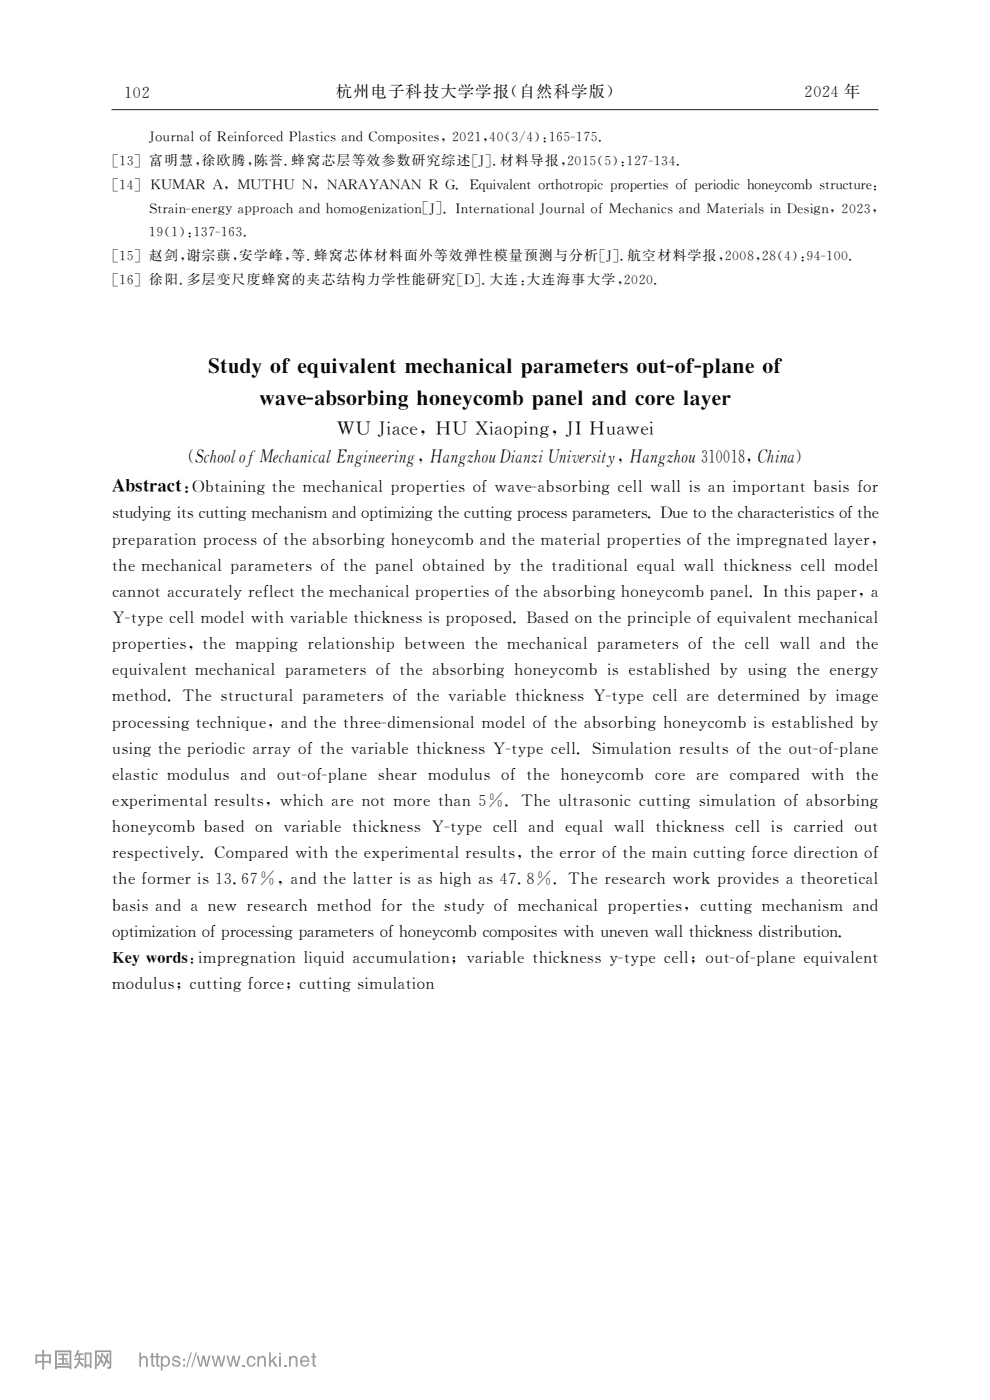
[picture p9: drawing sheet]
<svg xmlns="http://www.w3.org/2000/svg" width="210mm" height="297mm" viewBox="0 0 210 297" stroke-linecap="round" stroke-linejoin="round" font-family="sans-serif">
<defs><g id="words">
<g font-size="4.6">
<text x="43.1" y="79.7">Suyo</text>
<text x="45.2" y="79.7">td</text>
<text x="58.3" y="79.7">feuvln</text>
<text x="64.2" y="80.1">qiaetmehnclprmtr</text>
<text x="90.5" y="79.7">caia</text>
<text x="112" y="79.7">aa eesoto-ln</text>
<text x="136.3" y="79.7">u-fpaeo</text>
<text x="162.7" y="79.7">f</text>
<text x="54.4" y="86.5">waeasrighnyo</text>
<text x="59.5" y="86.5">v-bobn</text>
<text x="89.9" y="86.5">oecmbpnl n</text>
<text x="114.3" y="86.5">aeadcr lyr</text>
<text x="135.7" y="86.5">oeae</text>
</g>
<g font-size="4">
<text x="40.6" y="98.7">Shoo</text>
<text x="125.4" y="98.7">iy,Hangzhou310018,China)</text>
</g>
<g font-size="3.9">
<text x="71.4" y="92.6">WUJae</text>
<text x="80.6" y="92.6">ic ,HU Xapn</text>
<text x="102.3" y="92.6">ioig,J</text>
<text x="120.7" y="92.6">IHu wi</text>
<text x="129.7" y="92.6">a e</text>
<text x="39.8" y="98.1">(colfMechanicalEngineering,HangzhouDianziUniverst</text>
<text x="23.2" y="104.8">Abtat</text>
<text x="27.6" y="104.8">src:</text>
</g>
<g font-size="3.4">
<text x="25.5" y="21.3">12</text>
<text x="27.4" y="21.3">0</text>
<text x="71.3" y="20.6">杭州电子科技大学学报(自然科学版)</text>
<text x="169.8" y="21">22</text>
<text x="171.7" y="21">04年</text>
<text x="40.4" y="104.8">Obann</text>
<text x="44.4" y="104.8">tiigtemehnclpoete</text>
<text x="58.3" y="104.8">h</text>
<text x="67.9" y="104.8">caia</text>
<text x="83.8" y="104.8">rpriso</text>
<text x="101" y="104.8">fwaeasrigcl</text>
<text x="108.6" y="104.8">v-bobn</text>
<text x="131.7" y="104.8">elwalsa</text>
<text x="141.2" y="104.8">li</text>
<text x="151.2" y="104.8">nimpotn</text>
<text x="162.2" y="104.8">ratbssfr</text>
<text x="173.6" y="104.8">ai o</text>
<text x="22.8" y="110.4">suyn tctigmehns</text>
<text x="24.1" y="110.4">tdigis utn</text>
<text x="56.7" y="110.4">caimadotmzn te utn</text>
<text x="71.2" y="110.4">n</text>
<text x="77.6" y="110.6">piiig h ctigpoes aa ees</text>
<text x="110.5" y="110.4">rcs prmtr.Du tte hrceitc ote</text>
<text x="143.5" y="110.4">eoh caatrsis fh</text>
<text x="23" y="116.2">peaainpoesoteasrighonyo</text>
<text x="24.7" y="116">rprto</text>
<text x="44" y="116">rcs</text>
<text x="56.6" y="116">f h</text>
<text x="67.2" y="116">bobn</text>
<text x="87.9" y="116">ec mbadtemaeil rprisote mpentdlyr</text>
<text x="102.7" y="116">n</text>
<text x="109.1" y="116">h</text>
<text x="118.2" y="116">tra poete</text>
<text x="146.5" y="116">f h i</text>
<text x="161.1" y="116">rgae ae ,</text>
<text x="22.7" y="121.5">temehnclprmeeso</text>
<text x="24.4" y="121.5">h</text>
<text x="33.7" y="121.5">caia</text>
<text x="50" y="121.5">aa</text>
<text x="59.2" y="121.5">tr</text>
<text x="68.7" y="121.5">ftepnlobandbytetaiinleulwaltikescl</text>
<text x="73.4" y="121.5">h</text>
<text x="80.6" y="121.5">ae</text>
<text x="92.4" y="121.5">tie</text>
<text x="110.9" y="121.5">h</text>
<text x="117.3" y="121.5">rdtoa</text>
<text x="135.9" y="121.7">qa</text>
<text x="148.3" y="121.5">l hcns</text>
<text x="170.5" y="121.5">elmoe</text>
<text x="181" y="121.5">dl</text>
<text x="22.8" y="127.1">cno</text>
<text x="24.5" y="127.1">antacrtl</text>
<text x="36.3" y="127.1">cuaeyrfet h</text>
<text x="53.2" y="127.1">elctemehncl rprisoteasrighonyo</text>
<text x="73.5" y="127.1">caiapoete</text>
<text x="105.8" y="127.1">f h</text>
<text x="116.2" y="127.1">bobn</text>
<text x="136.7" y="127.1">ec mbpnl I</text>
<text x="151.6" y="127.1">ae.nti</text>
<text x="166.8" y="127.1">hsppr a</text>
<text x="174.2" y="127.1">ae ,</text>
<text x="23.4" y="132.6">Y-yecl</text>
<text x="26.8" y="132.6">tp</text>
<text x="36.6" y="132.6">elmoe</text>
<text x="46.6" y="132.6">dlwt</text>
<text x="54.7" y="132.6">ihvraltikesspooe</text>
<text x="62.4" y="132.6">aibe hcnsi</text>
<text x="95.5" y="132.6">rpsd.Bae</text>
<text x="114.8" y="132.6">sdontepicpeo euvln</text>
<text x="127.5" y="132.6">h</text>
<text x="134" y="132.6">rnil f qiaetmehncl</text>
<text x="172.9" y="132.6">caia</text>
<text x="22.9" y="143.7">euvln</text>
<text x="23" y="138.4">poete ,te mapn</text>
<text x="24.6" y="143.9">qiaetmehnclprmeeso</text>
<text x="24.7" y="138.1">rpris</text>
<text x="43.6" y="138.1">h</text>
<text x="45" y="143.7">caia</text>
<text x="53.8" y="138.4">pigrltosi</text>
<text x="61.5" y="143.7">aa</text>
<text x="65.8" y="138.1">eainhpbt ente mehnclprmeeso</text>
<text x="70.7" y="143.7">tr</text>
<text x="80.5" y="143.7">fteasrighonyo</text>
<text x="85.4" y="143.7">h</text>
<text x="86.8" y="138.1">ewe</text>
<text x="92.7" y="143.7">bobn</text>
<text x="101.3" y="138.1">h</text>
<text x="111.2" y="138.1">caia</text>
<text x="114.1" y="143.7">ec mbi</text>
<text x="127.7" y="138.1">aa</text>
<text x="128.9" y="143.7">setbihdbyuigteeeg</text>
<text x="134" y="143.7">salse</text>
<text x="137" y="138.1">tr</text>
<text x="146.7" y="138.1">ftecl</text>
<text x="151.6" y="138.1">h</text>
<text x="158.6" y="138.1">elwaladte</text>
<text x="159.6" y="143.7">sn</text>
<text x="168.6" y="138.1">l</text>
<text x="169.6" y="143.7">h</text>
<text x="174.9" y="138.1">n</text>
<text x="176.8" y="143.7">nry</text>
<text x="182.1" y="138.1">h</text>
<text x="23.5" y="149.2">mehd.Th</text>
<text x="27.3" y="149.2">to</text>
<text x="42.5" y="149.2">esrcua</text>
<text x="47.3" y="149.2">tutrlprmeeso</text>
<text x="65.2" y="149.2">aa</text>
<text x="74.4" y="149.2">tr</text>
<text x="84.1" y="149.2">ftevral</text>
<text x="88.9" y="149.2">h</text>
<text x="96" y="149.2">aibetikesY-yecl</text>
<text x="109.9" y="149.2">hcns</text>
<text x="128.8" y="149.2">tp</text>
<text x="139.1" y="149.2">elaedtr ie</text>
<text x="146.4" y="149.2">r</text>
<text x="153.3" y="149.2">eemndbyimae</text>
<text x="182.1" y="149.4">g</text>
<text x="23" y="155">poesn</text>
<text x="24.7" y="154.8">rcsigtcnqe,adtetredm ninlmoe fteasrighonyo</text>
<text x="42" y="154.8">ehiu</text>
<text x="60.6" y="154.8">n</text>
<text x="67.1" y="154.8">h</text>
<text x="73.4" y="154.8">he-i esoa</text>
<text x="106.2" y="154.8">dlo</text>
<text x="118.1" y="154.8">h</text>
<text x="124.8" y="154.8">bobn</text>
<text x="145.6" y="154.8">ec mbi</text>
<text x="159.8" y="154.8">setbihdby</text>
<text x="164.4" y="154.8">salse</text>
<text x="23" y="160.3">uigteproi</text>
<text x="24.8" y="160.3">sn</text>
<text x="34.1" y="160.3">h</text>
<text x="40.7" y="160.3">eidcaryo</text>
<text x="54.3" y="160.3">ra</text>
<text x="64" y="160.3">ftevral</text>
<text x="68.5" y="160.3">h</text>
<text x="75.4" y="160.3">aibetikesY-yecl.Smuainrslso</text>
<text x="88.9" y="160.3">hcns</text>
<text x="107.5" y="160.3">tp</text>
<text x="117.5" y="160.3">el</text>
<text x="126.4" y="160.3">i</text>
<text x="132.4" y="160.3">lto</text>
<text x="144.6" y="160.3">eut</text>
<text x="157" y="160.3">fteou-fpae</text>
<text x="161.4" y="160.3">h</text>
<text x="170.1" y="160.3">to-ln</text>
<text x="22.9" y="165.9">eatc mouu</text>
<text x="24.2" y="165.9">lsi</text>
<text x="39.5" y="165.9">dlsad ou-fpaeser mouu</text>
<text x="52" y="165.9">n</text>
<text x="61.6" y="165.9">to-ln</text>
<text x="81" y="165.9">ha</text>
<text x="94.8" y="165.9">dlso</text>
<text x="107.1" y="165.9">fte honyo</text>
<text x="112.3" y="165.9">h</text>
<text x="123.9" y="165.9">ec mb cr</text>
<text x="139.7" y="165.9">oeaec mprd wt</text>
<text x="148.4" y="165.9">r</text>
<text x="155.6" y="165.9">o</text>
<text x="162.2" y="165.9">ae</text>
<text x="173.6" y="165.9">ihte</text>
<text x="182.1" y="165.9">h</text>
<text x="22.9" y="171.4">eprm narsls</text>
<text x="24.7" y="171.4">xei etl eut,whc</text>
<text x="62.9" y="171.4">ihaeno</text>
<text x="71" y="171.4">r</text>
<text x="79.5" y="171.4">tmoeta</text>
<text x="87.2" y="171.4">r</text>
<text x="93.5" y="171.4">hn5%.Th</text>
<text x="114.3" y="171.4">eutaoi</text>
<text x="119.2" y="171.4">lrsncctigsmuaino</text>
<text x="136.4" y="171.4">utn</text>
<text x="148.6" y="171.4">i</text>
<text x="154.6" y="171.4">lto</text>
<text x="167" y="171.4">fasrig</text>
<text x="172" y="171.4">bobn</text>
<text x="23" y="177">honyo</text>
<text x="28.7" y="177">ec mbbsd on vral</text>
<text x="44.3" y="177">ae</text>
<text x="61.1" y="177">aibetikes Y-yecl</text>
<text x="75.3" y="177">hcns</text>
<text x="94.5" y="177">tp</text>
<text x="105.2" y="177">eladeul waltikescl scrid ou</text>
<text x="113" y="177">n</text>
<text x="120.7" y="177.2">qa</text>
<text x="133.5" y="177">l</text>
<text x="139.7" y="177">hcns</text>
<text x="156.7" y="177">eli</text>
<text x="169" y="177">are</text>
<text x="184" y="177">t</text>
<text x="22.8" y="182.5">rsetvl</text>
<text x="24.4" y="182.5">epciey.Comprdwt</text>
<text x="53.8" y="182.5">ae</text>
<text x="64.1" y="182.5">ihteeprm narsls teerro temanctigfredrcino</text>
<text x="71.6" y="182.5">h</text>
<text x="78.1" y="182.5">xei etl eut,h</text>
<text x="119.3" y="182.5">ro</text>
<text x="128.5" y="182.5">f h</text>
<text x="141.6" y="182.5">i</text>
<text x="147.9" y="182.5">utn</text>
<text x="159.8" y="182.5">oc</text>
<text x="169" y="182.5">ieto</text>
<text x="184.1" y="182.5">f</text>
<text x="22.7" y="188.1">tefr ei</text>
<text x="24.4" y="188.1">h</text>
<text x="30.5" y="188.1">omrs1</text>
<text x="46.6" y="188.1">3.7%,adtelte i</text>
<text x="50.3" y="188.1">6</text>
<text x="62.7" y="188.1">n</text>
<text x="69.1" y="188.1">h</text>
<text x="75" y="188.1">atrsa</text>
<text x="89.4" y="188.1">shg</text>
<text x="94" y="188.1">iha</text>
<text x="102.2" y="188.1">s4</text>
<text x="107" y="188.1">7.%.Th</text>
<text x="110.9" y="188.1">8</text>
<text x="124.3" y="188.1">ersac</text>
<text x="128.8" y="188.1">eerhwokpoie</text>
<text x="146.3" y="188.1">r</text>
<text x="153.1" y="188.1">rvdsatertcl</text>
<text x="170.4" y="188.1">hoeia</text>
<text x="23" y="193.6">bssadanwrsac</text>
<text x="24.9" y="193.6">ai</text>
<text x="33.9" y="193.6">n</text>
<text x="45.1" y="193.6">e</text>
<text x="52.9" y="193.6">eerh mehdfrtesuyo</text>
<text x="70.8" y="193.6">to</text>
<text x="81.3" y="193.6">o</text>
<text x="87.9" y="193.6">h</text>
<text x="94.7" y="193.6">td</text>
<text x="105.5" y="193.6">f mehnclpoete ,ctig mehns</text>
<text x="113.5" y="193.6">caia</text>
<text x="129.9" y="193.6">rpris</text>
<text x="149.4" y="193.6">utn</text>
<text x="165.2" y="193.6">caim ad</text>
<text x="181.8" y="193.6">n</text>
<text x="23" y="199.1">otmzto</text>
<text x="24.7" y="199.4">piiaino poesn</text>
<text x="43.5" y="199.1">f rcsigprmtr fhnyo bcm oie</text>
<text x="64.3" y="199.1">aa eeso</text>
<text x="85.7" y="199.1">oecm</text>
<text x="103" y="199.1">o pstswt</text>
<text x="120.8" y="199.1">ihuee</text>
<text x="128.4" y="199.1">nvnwalhcns itiuin.</text>
<text x="141.8" y="199.1">ltikesdsrbto</text>
<text x="23.4" y="204.7">Ke</text>
<text x="27.2" y="205">ywod :m rgainlqi</text>
<text x="34.2" y="204.7">rsi pento</text>
<text x="64.3" y="204.7">iudac muain;vral</text>
<text x="75.6" y="204.7">cu</text>
<text x="85.4" y="204.7">lto</text>
<text x="99.9" y="204.7">aibetikesytp</text>
<text x="113.6" y="204.7">hcns</text>
<text x="130" y="204.7">-yecl;ou-fpaeeuvln</text>
<text x="141.5" y="204.7">el</text>
<text x="152.4" y="204.7">to-ln</text>
<text x="171.2" y="204.9">qiaet</text>
<text x="23.5" y="210.2">mouu ;utn</text>
<text x="27.8" y="210.2">dls ctigfre ctigsmuain</text>
<text x="53" y="210.2">oc ;utn</text>
<text x="76.1" y="210.2">i</text>
<text x="82.1" y="210.2">lto</text>
</g>
<g font-size="2.9">
<text x="23.7" y="35">[3]富明慧,</text>
<text x="24.6" y="35.5">1</text>
<text x="30.9" y="30.4">Junl fRenocdPatc</text>
<text x="32.3" y="30.4">ora o</text>
<text x="42.8" y="35.1">徐欧腾,</text>
<text x="48.6" y="30.4">ifre</text>
<text x="53.9" y="35.1">陈誉.</text>
<text x="61.9" y="35.1">蜂窝芯层等效参数研究综述[]材料导报,05()1714.</text>
<text x="62.2" y="30.4">lsisadCompsts</text>
<text x="73.2" y="30.4">n</text>
<text x="85.1" y="30.4">oie ,22</text>
<text x="96.8" y="30.4">01,0(/</text>
<text x="100.8" y="35.5">J .</text>
<text x="103.1" y="30.4">4</text>
<text x="107.8" y="30.4">34):6-7</text>
<text x="115.7" y="30.4">1515.</text>
<text x="119.6" y="35.5">21</text>
<text x="127.5" y="35.5">5 :2-3</text>
<text x="23.7" y="40">[4]KUMAR A,MUTHU N,NARAYANAN R G.Eqiaetotorpcpoete</text>
<text x="24.6" y="40.5">1</text>
<text x="102.4" y="40.5">uvln</text>
<text x="114.8" y="40.5">rhtoi</text>
<text x="130.2" y="40.5">rpriso</text>
<text x="143.8" y="40.5">fproi</text>
<text x="148.1" y="40.5">eidchnyo bsrcue</text>
<text x="159.3" y="40.5">oecm</text>
<text x="174.1" y="40.5">tutr:</text>
<text x="31.1" y="45.5">Sri-nryapoc</text>
<text x="32.5" y="45.5">taneeg</text>
<text x="51.2" y="45.7">prahadhomoeiain[]Itrainl ora o</text>
<text x="64.2" y="45.5">n</text>
<text x="75.7" y="45.7">gnzto J .nentoaJunl fMehnc</text>
<text x="132.5" y="45.5">caisadMaeili</text>
<text x="144.8" y="45.5">n</text>
<text x="153.2" y="45.5">tras nDein,22</text>
<text x="169.7" y="45.5">sg</text>
<text x="179.4" y="45.5">03,</text>
<text x="30.9" y="50.6">1</text>
<text x="32.5" y="50.6">9()1713.</text>
<text x="35.6" y="50.6">1 :3-6</text>
<text x="23.7" y="55.1">[5]赵剑,</text>
<text x="24.6" y="55.6">1</text>
<text x="39.6" y="55.2">谢宗蕻,</text>
<text x="50.7" y="55.2">安学峰,</text>
<text x="61.9" y="55.2">等.</text>
<text x="66.6" y="55.2">蜂窝芯体材料面外等效弹性模量预测与分析[]航空材料学报,08,8()9-0</text>
<text x="127.9" y="55.6">J .</text>
<text x="153" y="55.6">20</text>
<text x="160.9" y="55.6">2</text>
<text x="165.6" y="55.6">4 :410.</text>
<text x="23.7" y="60.2">[6]徐阳.</text>
<text x="24.6" y="60.6">1</text>
<text x="39.6" y="60.3">多层变尺度蜂窝的夹芯结构力学性能研究[</text>
<text x="98.1" y="60.6">D].</text>
<text x="103.8" y="60.3">大连:</text>
<text x="111.7" y="60.3">大连海事大学,00.</text>
<text x="131.6" y="60.6">22</text>
</g>
</g></defs>
<path d="M23.7 23.3h162.6" fill="none" stroke="#231f20" stroke-width=".21"/>
<g fill="#999">
<path d="M7.5 287.3v2h.4v-.2h1.1l-.1 1.4h.5l-.1-1.4h1.1v.2h.4v-2h-1.5l.1-.9-.5-.1 .1 1zM7.9 287.7h1.1v1h-1.1zM9.3 287.7h1.1v1h-1.1z" fill-rule="evenodd"/>
<path d="M12.3 287.2v.3h.9v.6h-.7v.4l.7-.1v.8h-1v.4h2.4v-.4h-1v-.8l.7 .1v-.4h-.7v-.6h.9v-.3zM13.8 288.7l.4 .5 .2-.2a.33 .33 0 0 0-.2-.4 .33 .33 0 0 0-.4 .1zM11.6 286.5v4h.5v-.3h2.6v.3h.5v-4zM12.1 286.9h2.6v2.9h-2.6z" fill-rule="evenodd"/>
<path d="M16.4 286.4l-.7 1.3 .4 .3 .3-.5h.3v.7l-.9-.1v.4h.8l-.2 .7-.7 .9 .2 .3 1-1.2 .6 .8 .3-.3-.8-.9v-.3h.8v-.4l-.8 .1v-.7h.7v-.4h-1.2l.4-.5zM17.9 286.9v3.4h.4v-.5h.7v.4h.4v-3.3zM18.3 287.3h.7v2.2h-.7z" fill-rule="evenodd"/>
<path d="M20.1 286.5h3.5v3.6l-.7 .4-.3-.5 .6-.1v-.8l-.3 .3-.3-.5-.6 1.2-.3-.3 .7-1.3-.6-.9 .3-.2 .4 .6 .1-.9 .5 .2a1.4 1.4 0 0 0 .1 1.8v-2.3h-2.7v2.8l.2-.3a1.01 1.01 0 0 0-.1-1.7l.2-.3 .5 .7 .2-1 .4 .1v.1a1.53 1.53 0 0 0 .1 1.9l-.3 .3-.3-.6-.6 1.1-.3-.3v.8h-.4z" fill-rule="evenodd"/>
<path d="M29.6 286.9h.3v1.1a.79 .79 0 0 1 .9-.3 .79 .79 0 0 1 .6 .7v1.5h-.4v-1.4a.54 .54 0 0 0-.7-.5 .54 .54 0 0 0-.4 .7v1.2h-.3z" fill-rule="evenodd"/>
<path d="M32.1 287h.4v.7h.3v.3h-.3v1.5l.3 .1v.3a.53 .53 0 0 1-.7-.4v-1.5h-.3v-.3h.3z" fill-rule="evenodd"/>
<path d="M33.2 287h.3v.7h.4v.3h-.4v1.5l.4 .1-.1 .3a.53 .53 0 0 1-.6-.4v-1.5h-.3v-.3h.3z" fill-rule="evenodd"/>
<path d="M34.1 287.7v3.1h.4v-1.1a1.01 1.01 0 0 0 1.3 0 1.01 1.01 0 0 0 .2-1.3 .83 .83 0 0 0-.6-.8 .83 .83 0 0 0-.9 .4v-.3zM34.8 288a.81 .81 0 0 1 1 .8 .81 .81 0 0 1-.9 .8 .99 .99 0 0 1-.1-1.6z" fill-rule="evenodd"/>
<path d="M36.7 287.9l.2-.2a.86 .86 0 0 1 1.3 .6h-.3a.49 .49 0 0 0-.5-.4 .49 .49 0 0 0-.5 .5 1.67 1.67 0 0 1 1.4 .8 .94 .94 0 0 1-.9 .7 .94 .94 0 0 1-.9-.7h.3a.55 .55 0 0 0 .5 .5 .55 .55 0 0 0 .6-.5l-.9-.3a.56 .56 0 0 1-.5-.4 .56 .56 0 0 1 .2-.6z" fill-rule="evenodd"/>
<path d="M38.8 288.3v.4h.5v-.4zM38.8 289.5v.4h.5v-.4z" fill-rule="evenodd"/>
<path d="M40.5 286.9h.2l-1 3.2h-.2z" fill-rule="evenodd"/>
<path d="M41.5 286.9h.3l-1 3.2h-.3z" fill-rule="evenodd"/>
<path d="M41.7 287.6h.4l.4 1.9 .5-1.9h.4l.4 1.9 .5-1.9h.4l-.7 2.3h-.4l-.4-1.7-.5 1.7h-.4z" fill-rule="evenodd"/>
<path d="M44.9 287.6h.4l.4 1.9 .4-1.9h.5l.4 1.9 .4-1.9h.4l-.6 2.3h-.4l-.4-1.7-.5 1.7h-.4z" fill-rule="evenodd"/>
<path d="M48 287.6h.4l.5 1.9 .4-1.9h.4l.5 1.9 .4-1.9h.4l-.6 2.3h-.4l-.5-1.7-.4 1.7h-.4z" fill-rule="evenodd"/>
<path d="M51.5 289.5h.5v.4h-.5z" fill-rule="evenodd"/>
<path d="M52.8 287.8a.95 .95 0 0 1 1.5 .7h-.4a.55 .55 0 0 0-.6-.5 .55 .55 0 0 0-.5 .4 .75 .75 0 0 0-.1 .9 .75 .75 0 0 0 .8 .3l.4-.5h.4a1.03 1.03 0 0 1-1.5 .7 1.03 1.03 0 0 1-.4-1.5z" fill-rule="evenodd"/>
<path d="M54.6 287.7h.4v.3a.77 .77 0 0 1 .8-.4 .77 .77 0 0 1 .6 .8v1.5h-.4v-1.3a.56 .56 0 0 0-.6-.7 .56 .56 0 0 0-.4 .8v1.2h-.4z" fill-rule="evenodd"/>
<path d="M57.1 286.9h.3v1.8l1-1h.4l-.8 .9 .9 1.3h-.5l-.7-1.1-.3 .3v.8h-.3z" fill-rule="evenodd"/>
<path d="M59.2 287v.4h.4v-.4zM59.2 287.7v2.2h.4v-2.2z" fill-rule="evenodd"/>
<path d="M60.3 289.5h.5v.4h-.5z" fill-rule="evenodd"/>
<path d="M61.3 287.7h.4v.3a.77 .77 0 0 1 .8-.4 .77 .77 0 0 1 .6 .8v1.5h-.4v-1.3a.56 .56 0 0 0-.6-.7 .56 .56 0 0 0-.4 .8v1.2h-.4z" fill-rule="evenodd"/>
<path d="M64.2 288.2a.62 .62 0 0 1 .7-.2 .62 .62 0 0 1 .4 .6h-1.3zM64.1 287.8a1.15 1.15 0 0 0-.4 1.4 1.15 1.15 0 0 0 1.3 .7l.4-.3 .2-.4h-.3a.63 .63 0 0 1-.8 .4 .63 .63 0 0 1-.5-.7h1.7a1.04 1.04 0 0 0-.5-1.1 1.04 1.04 0 0 0-1.1 0z" fill-rule="evenodd"/>
<path d="M66.3 287h.4v.7h.4v.3h-.4v1.5l.4 .1-.1 .3a.53 .53 0 0 1-.7-.4v-1.5h-.3v-.3h.3z" fill-rule="evenodd"/>
</g>
<use href="#words"/>
</svg>
